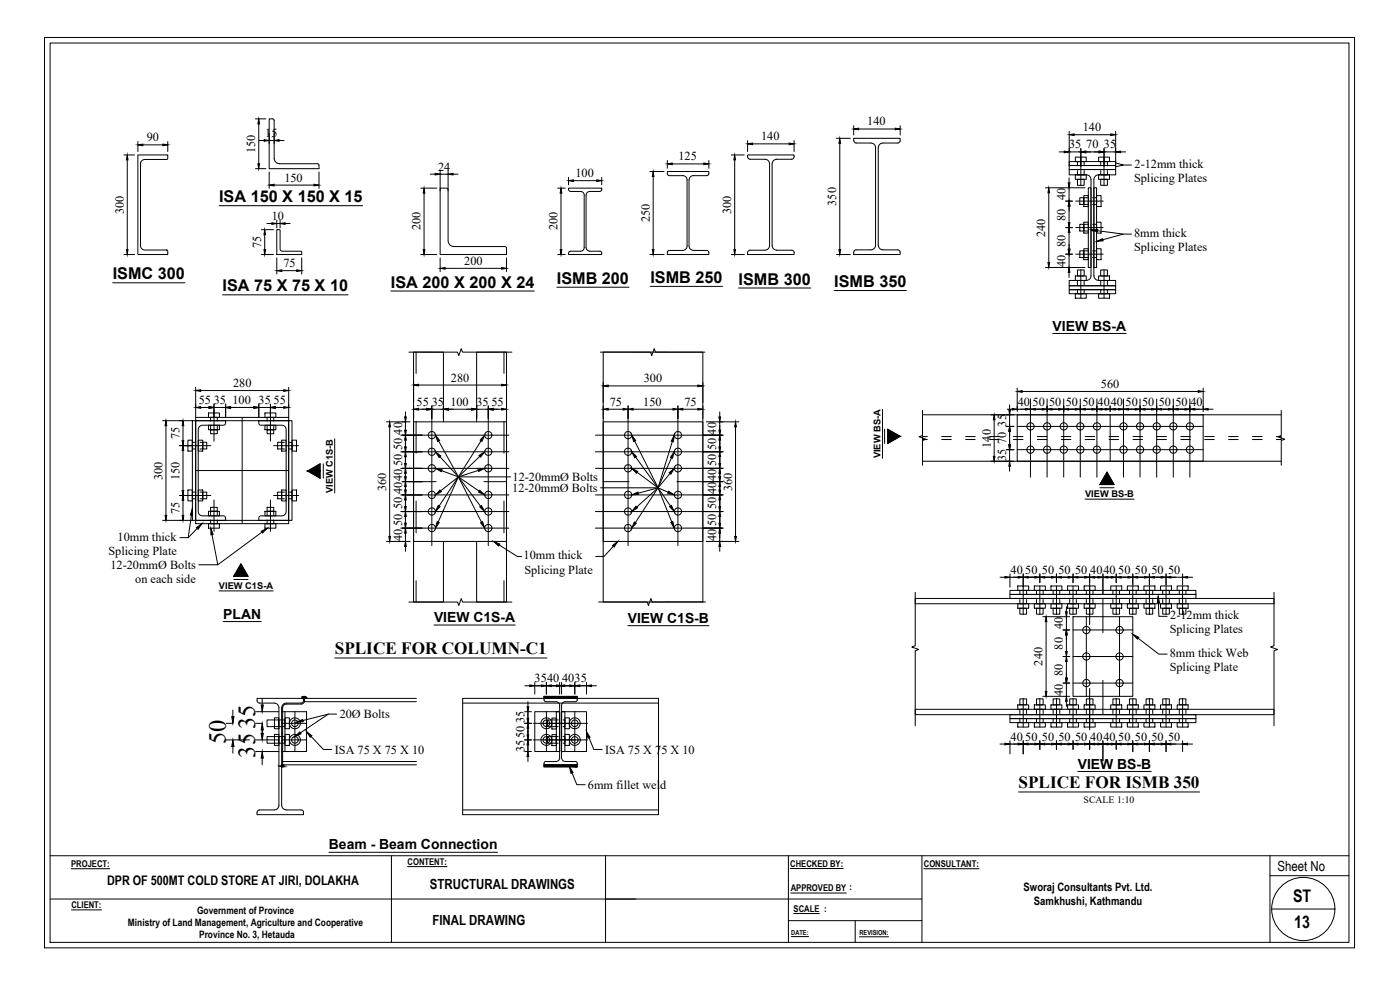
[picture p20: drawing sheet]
<svg xmlns="http://www.w3.org/2000/svg" width="841mm" height="594mm" viewBox="0 0 841 594" stroke-linecap="round" stroke-linejoin="round" font-family="sans-serif">
<defs><g id="words">
<g font-size="14.7">
<text x="136" y="447" transform="rotate(-90 136 447)">50</text>
<text x="153" y="455" transform="rotate(-90 153 455)">3535</text>
</g>
<g font-size="10.4">
<text x="777" y="542">ST</text>
<text x="777" y="558">13</text>
</g>
<g font-size="10.3">
<text x="201" y="393">SPLICE FOR COLUMN-C1</text>
<text x="612" y="473">SPLICE FOR ISMB 350</text>
</g>
<g font-size="9.8">
<text x="132" y="121">ISA 150 X 150 X 15</text>
<text x="68" y="168">ISMC 300</text>
<text x="235" y="173">ISA 200 X 200 X 24</text>
<text x="335" y="170">ISMB 200</text>
<text x="391" y="170">ISMB 250</text>
<text x="444" y="171">ISMB 300</text>
<text x="501" y="172">ISMB 350</text>
<text x="134" y="175">ISA 75 X 75 X 10</text>
</g>
<g font-size="8.4">
<text x="632" y="199">VIEW BS-A</text>
<text x="134" y="372">PLAN</text>
<text x="261" y="374">VIEW C1S-A</text>
<text x="377" y="374">VIEW C1S-B</text>
<text x="647" y="462">VIEW BS-B</text>
<text x="198" y="510">Beam - Beam Connection</text>
<text x="767" y="523">Sheet No</text>
<text x="258" y="534">STRUCTURAL DRAWINGS</text>
<text x="260" y="556">FINAL DRAWING</text>
</g>
<text font-size="7.9" x="64" y="531">DPR OF 500MT COLD STORE AT JIRI, DOLAKHA</text>
<g font-size="7.4">
<text x="521" y="75">140</text>
<text x="159" y="82">15</text>
<text x="650" y="79">140</text>
<text x="88" y="85">90</text>
<text x="457" y="84">140</text>
<text x="642" y="89">35</text>
<text x="653" y="89">70</text>
<text x="663" y="89">35</text>
<text x="153" y="92" transform="rotate(-90 153 92)">150</text>
<text x="408" y="96">125</text>
<text x="682" y="101">2-12mm thick</text>
<text x="263" y="103">24</text>
<text x="346" y="106">100</text>
<text x="171" y="109">150</text>
<text x="681" y="109">Splicing Plates</text>
<text x="502" y="124" transform="rotate(-90 502 124)">350</text>
<text x="640" y="120" transform="rotate(-90 640 120)">40</text>
<text x="74" y="129" transform="rotate(-90 74 129)">300</text>
<text x="439" y="129" transform="rotate(-90 439 129)">300</text>
<text x="163" y="132">10</text>
<text x="390" y="133" transform="rotate(-90 390 133)">250</text>
<text x="640" y="133" transform="rotate(-90 640 133)">80</text>
<text x="253" y="138" transform="rotate(-90 253 138)">200</text>
<text x="335" y="138" transform="rotate(-90 335 138)">200</text>
<text x="628" y="142" transform="rotate(-90 628 142)">240</text>
<text x="681" y="142">8mm thick</text>
<text x="157" y="149" transform="rotate(-90 157 149)">75</text>
<text x="640" y="148" transform="rotate(-90 640 148)">80</text>
<text x="681" y="151">Splicing Plates</text>
<text x="170" y="161">75</text>
<text x="279" y="159">200</text>
<text x="640" y="160" transform="rotate(-90 640 160)">40</text>
<text x="140" y="233">280</text>
<text x="271" y="229">280</text>
<text x="387" y="230">300</text>
<text x="661" y="233">560</text>
<text x="119" y="243">55</text>
<text x="128" y="243">35</text>
<text x="140" y="243">100</text>
<text x="155" y="243">35</text>
<text x="164" y="243">55</text>
<text x="250" y="244">55</text>
<text x="259" y="244">35</text>
<text x="271" y="244">100</text>
<text x="286" y="244">35</text>
<text x="295" y="244">55</text>
<text x="366" y="244">75</text>
<text x="386" y="244">150</text>
<text x="411" y="244">75</text>
<text x="611" y="244">40</text>
<text x="620" y="244">50</text>
<text x="630" y="244">50</text>
<text x="640" y="244">50</text>
<text x="650" y="244">50</text>
<text x="659" y="244">4040</text>
<text x="676" y="244">50</text>
<text x="686" y="244">50</text>
<text x="696" y="244">50</text>
<text x="706" y="244">50</text>
<text x="715" y="244">40</text>
<text x="604" y="256" transform="rotate(-90 604 256)">35</text>
<text x="108" y="264" transform="rotate(-90 108 264)">75</text>
<text x="241" y="261" transform="rotate(-90 241 261)">40</text>
<text x="430" y="261" transform="rotate(-90 430 261)">40</text>
<text x="595" y="269" transform="rotate(-90 595 269)">140</text>
<text x="604" y="267" transform="rotate(-90 604 267)">70</text>
<text x="241" y="270" transform="rotate(-90 241 270)">50</text>
<text x="430" y="270" transform="rotate(-90 430 270)">50</text>
<text x="241" y="280" transform="rotate(-90 241 280)">50</text>
<text x="430" y="280" transform="rotate(-90 430 280)">50</text>
<text x="604" y="277" transform="rotate(-90 604 277)">35</text>
<text x="98" y="288" transform="rotate(-90 98 288)">300</text>
<text x="108" y="288" transform="rotate(-90 108 288)">150</text>
<text x="308" y="289">12-20mmØ Bolts</text>
<text x="430" y="289" transform="rotate(-90 430 289)">40</text>
<text x="232" y="295" transform="rotate(-90 232 295)">360</text>
<text x="241" y="297" transform="rotate(-90 241 297)">4040</text>
<text x="308" y="296">12-20mmØ Bolts</text>
<text x="430" y="297" transform="rotate(-90 430 297)">40</text>
<text x="440" y="295" transform="rotate(-90 440 295)">360</text>
<text x="108" y="309" transform="rotate(-90 108 309)">75</text>
<text x="241" y="306" transform="rotate(-90 241 306)">50</text>
<text x="430" y="306" transform="rotate(-90 430 306)">50</text>
<text x="241" y="316" transform="rotate(-90 241 316)">50</text>
<text x="430" y="316" transform="rotate(-90 430 316)">50</text>
<text x="71" y="325">10mm thick</text>
<text x="241" y="325" transform="rotate(-90 241 325)">40</text>
<text x="430" y="325" transform="rotate(-90 430 325)">40</text>
<text x="65" y="333">Splicing Plate</text>
<text x="66" y="342">12-20mmØ Bolts</text>
<text x="315" y="336">10mm thick</text>
<text x="315" y="344">Splicing Plate</text>
<text x="607" y="345">40</text>
<text x="616" y="345">50</text>
<text x="626" y="345">50</text>
<text x="636" y="345">50</text>
<text x="646" y="345">50</text>
<text x="655" y="345">4040</text>
<text x="672" y="345">50</text>
<text x="682" y="345">50</text>
<text x="692" y="345">50</text>
<text x="702" y="345">50</text>
<text x="81" y="350">on each side</text>
<text x="703" y="372">2-12mm thick</text>
<text x="639" y="378" transform="rotate(-90 639 378)">40</text>
<text x="703" y="380">Splicing Plates</text>
<text x="639" y="390" transform="rotate(-90 639 390)">80</text>
<text x="703" y="395">8mm thick Web</text>
<text x="626" y="400" transform="rotate(-90 626 400)">240</text>
<text x="639" y="406" transform="rotate(-90 639 406)">80</text>
<text x="703" y="403">Splicing Plate</text>
<text x="321" y="410">3540</text>
<text x="338" y="410">4035</text>
<text x="639" y="418" transform="rotate(-90 639 418)">40</text>
<text x="204" y="431">20Ø Bolts</text>
<text x="607" y="445">40</text>
<text x="616" y="445">50</text>
<text x="626" y="445">50</text>
<text x="636" y="445">50</text>
<text x="646" y="445">50</text>
<text x="655" y="445">4040</text>
<text x="672" y="445">50</text>
<text x="682" y="445">50</text>
<text x="692" y="445">50</text>
<text x="702" y="445">50</text>
<text x="201" y="453">ISA 75 X 75 X 10</text>
<text x="315" y="452" transform="rotate(-90 315 452)">355035</text>
<text x="364" y="453">ISA 75 X 75 X 10</text>
<text x="353" y="474">6mm fillet weld</text>
</g>
<g font-size="7">
<text x="615" y="535">Sworaj Consultants Pvt. Ltd.</text>
<text x="621" y="544">Samkhushi, Kathmandu</text>
</g>
<g font-size="6.1">
<text x="118" y="549">Government of Province</text>
<text x="77" y="556">Ministry of Land Management, Agriculture and Cooperative</text>
<text x="120" y="564">Province No. 3, Hetauda</text>
</g>
<text font-size="5.9" x="651" y="482">SCALE 1:10</text>
<g font-size="5.6">
<text x="529" y="275" transform="rotate(-90 529 275)">VIEW BS-A</text>
<text x="200" y="296" transform="rotate(-90 200 296)">VIEW C1S-B</text>
<text x="652" y="299">VIEW BS-B</text>
<text x="132" y="354">VIEW C1S-A</text>
<text x="43" y="521">PROJECT:</text>
<text x="245" y="519">CONTENT:</text>
<text x="475" y="521">CHECKED BY:</text>
<text x="555" y="521">CONSULTANT:</text>
<text x="475" y="535">APPROVED BY :</text>
<text x="43" y="545">CLIENT:</text>
<text x="477" y="548">SCALE :</text>
</g>
<g font-size="4.2">
<text x="475" y="562">DATE:</text>
<text x="516" y="562">REVISION:</text>
</g>
</g></defs>
<!-- layer: A-Dimensions -->
<g fill="none" stroke="#000" stroke-width=".6">
<path d="M153 71h7M155 74v24M513 76v5M516 77h22M541 76v5M642 79v21M670 79v21M74 93h7M76 96v54M83 85v6M86 87h12M101 85v6"/>
<path d="M156 84h3M162 80v6M162 84h3M168 84h3M168 98a3 3 0 0 1-3-3v-23l-1-1h-2v30h30v-2l-1-1h-23M401 96v5M404 98h19M426 96v5M439 93h8M441 96v54M449 84v7M452 86h22"/>
<path d="M477 84v7M502 83h9M504 86v64M636 91h3M642 91h7M645 81h22M649 89v11M652 91h8M663 91h7M663 89v11M670 98l5 1-5 1M673 91h3"/>
<path d="M675 99h5M153 101h7M162 103v10M165 111h24M192 103v10M253 113h9M255 116v34M258 105h3M264 113h4l1 1v31l2 2 2 1h30l1 1v4h-40zM264 103v12M264 105h5M269 103v12"/>
<path d="M272 105h3M335 113h5M337 116v34M342 107v4M345 109h14M361 107v4M390 103h9M392 106v44M628 113h12M630 116v42M640 113h12M642 107v3"/>
<path d="M642 113v8M157 138h7M160 134h3M166 132v5M166 134h2M168 132v5M171 134h3M640 121h4M640 137h4M642 124v10M642 140v10M659 139l16 2h5"/>
<path d="M74 153h7M157 153h7M159 141v9M166 155v10M181 155v10M253 153h9M264 155v8M304 155v8M335 153h5M390 153h9M439 153h8M502 153h9"/>
<path d="M640 153h4M642 153v8M675 141l-12 3M169 163h9M267 161h34M628 161h12M640 161h12M642 164v3M118 233v18M121 235h49M173 233v18M248 229v12"/>
<path d="M251 231h50M304 229v12M362 230v12M365 232h54M422 230v12M611 233v14M614 235h106M723 233v14M98 253h18M100 256v54M110 256v9M121 245h5"/>
<path d="M129 243v8M129 245h7M136 243v8M139 245h13M155 243v8M155 245h7M162 243v8M165 245h5M232 253h14M234 256v66M244 247v3M244 253v72"/>
<path d="M248 244v7M251 246h5M259 246h7M259 244v7M266 244v7M269 246h14M286 246h7M286 244v7M293 244v7M296 246h5M304 244v7M362 244v7"/>
<path d="M365 246h9M377 244v7M380 246h24M407 244v7M410 246h9M422 244v7M424 253h20M432 247v3M432 253v72M442 256v66M531 258v8M533 258l8 4-8 4z"/>
<path d="M595 249h14M597 252v22M605 256h4M605 246h3M606 243v3M606 249v7M606 259v8M611 246h112M619 244v3M629 244v3M639 244v3M649 244v3"/>
<path d="M659 244v3M667 244v3M675 244v3M685 244v3M695 244v3M705 244v3M715 244v3M726 246h3M108 268h8M110 271v24M194 279v8M242 271h12"/>
<path d="M242 261h12M264 265l11 21M264 274l11 12M288 274l-13 12M289 265l-14 21M381 265l14 28M382 275l13 18M403 275l-8 18M404 265l-9 28M422 271h12M422 261h12M595 277h14"/>
<path d="M605 270h4M606 270v7M108 298h8M185 283l7-4v8zM242 297h12M242 289h12M242 281h12M265 283l10 3M275 286l-10 9M275 286l-11 18M275 286l-12 28M275 286l13 9"/>
<path d="M275 286l14 18M287 283l-12 3M307 286h-32l14 28M361 293h34l-13 21M383 284l12 9M395 293l6 3M395 293l8 11M395 293l9 21M395 293l-12 3M395 293l-13 12M402 284l-7 9M422 297h12"/>
<path d="M422 289h12M422 281h12M606 280v3M661 293h8M665 284l4 7h-8zM98 313h18M110 301v9M115 309l-2 14h-5M118 317l-5 6M157 320l-26 19M242 317h12M242 307h12"/>
<path d="M422 317h12M422 307h12M127 321l4 18h-12M145 339l4 7h-9zM232 325h14M244 328v3M300 327l11 7h2M368 328l-5 6h-5M424 325h20M432 328v3M140 348h9M601 347h3"/>
<path d="M607 345v8M607 347h103M615 345v8M625 345v5M635 345v5M645 345v5M655 345v5M663 345v12M671 345v5M680 345v6M690 345v6M700 345v6"/>
<path d="M710 345v6M713 347h3M626 370h12M628 373v42M639 370h4M639 378h4M641 364v3M641 370v8M696 362v8h5M639 394h4M641 381v10M641 397v10"/>
<path d="M684 383l12 10h5M158 420v3M315 412h3M321 410v7M321 412h15M328 410v7M336 410v7M337 412h15M337 410v7M345 410v7M352 410v7M355 412h3"/>
<path d="M626 418h12M639 418h4M639 410h4M641 410v8M136 434h4M140 426v4M154 434h4M154 428h13M158 436v6M197 429l-17 11M202 429h-5l-15 4M315 434h4"/>
<path d="M315 428h4M317 421v4M317 428v23M641 421v3M136 444h14M140 448v4M154 451h13M154 444h13M158 455v4M187 442l7 8h5M315 451h4M315 444h4"/>
<path d="M317 454v3M354 443l3 7h5M601 447h3M607 445v8M607 447h103M615 445v8M625 445v5M635 445v5M645 445v5M655 445v5M663 445v12M671 445v5"/>
<path d="M680 445v7M690 445v7M700 445v7M710 445v7M713 447h3M344 464l3 7h5"/>
</g>
<g fill="#000" stroke="#000" stroke-width=".6">
<path d="M155 71l1 3h-1zM513 77h3v1zM538 77h3l-3 1zM76 93l1 3h-1zM83 87h3v1zM98 87h3l-3 1zM155 98h1l-1 3zM159 84h3l-3 1zM165 84h3v1zM401 98h3v1zM423 98h3l-3 1zM441 93l1 3h-1z"/>
<path d="M449 86h3v1zM474 86h3l-3 1zM504 83l1 3h-1zM639 91h3l-3 1zM642 81l3-1v1zM649 91h3v1zM660 91h3l-3 1zM667 80l3 1h-3zM670 91h3v1zM162 111h3v1zM189 111h3l-3 1zM255 113v3h-1z"/>
<path d="M261 104l3 1h-3zM269 105l3-1v1zM337 113l1 3h-2zM342 109l3-1v1zM359 108l2 1h-2zM392 103l1 3h-1zM630 113l1 3h-1zM642 110h1l-1 3zM163 134h3l-3 1zM168 134h3v1zM642 121l1 3h-1zM642 134h1l-1 3z"/>
<path d="M642 137l1 3h-1zM655 138h4v1zM76 150h1l-1 3zM159 150h1l-1 3zM159 138l1 3h-1zM254 150h1v3zM336 150h2l-1 3zM392 150h1l-1 3zM441 150h1l-1 3zM504 150h1l-1 3zM630 158h1l-1 3zM642 150h1l-1 3z"/>
<path d="M659 145l3-2 1 2zM166 163l3-1v1zM178 162l3 1h-3zM264 161h3v1zM301 161h3l-3 1zM642 161l1 3h-1zM118 235l3-1v1zM170 234l3 1h-3zM248 231h3v1zM301 231h3l-3 1zM362 232l3-1v1zM419 231l3 1h-3z"/>
<path d="M611 235h3v1zM720 235h3l-3 1zM100 253v3h-1zM110 253v3h-1zM118 245l3-1v1zM126 244l3 1h-3zM136 245l3-1v1zM152 244l3 1h-3zM162 245l3-1v1zM170 244l3 1h-3zM234 253l1 3h-1zM243 258h1v3z"/>
<path d="M243 250h1v3zM248 246l3-1v1zM256 245l3 1h-3zM266 246l3-1v1zM283 245l3 1h-3zM293 246l3-1v1zM301 245l3 1h-3zM362 246l3-1v1zM374 245l3 1h-3zM377 246l3-1v1zM404 245l3 1h-3zM407 246l3-1v1z"/>
<path d="M419 245l3 1h-3zM432 258h1l-1 3zM432 250h1l-1 3zM442 253v3h-1zM597 249l1 3h-1zM606 256l1 3h-1zM606 246h1l-1 3zM608 245l3 1h-3zM616 245l3 1h-3zM619 246l3-1v1zM626 245l3 1h-3zM629 246l3-1v1z"/>
<path d="M636 245l3 1h-3zM639 246l3-1v1zM646 245l3 1h-3zM649 246l3-1v1zM656 245l3 1h-3zM659 246l3-1v1zM664 245l3 1h-3zM667 246l3-1v1zM672 245l3 1h-3zM675 246l3-1v1zM682 245l3 1h-3zM685 246l3-1v1z"/>
<path d="M692 245l3 1h-3zM695 246l3-1v1zM702 245l3 1h-3zM705 246l3-1v1zM712 245l3 1h-3zM715 246l3-1v1zM723 246l3-1v1zM109 265h1v3zM110 268v3h-1zM243 278h1v3zM243 268h1v3zM244 271v3h-1z"/>
<path d="M244 261v3h-1zM262 261l2 4h-1zM262 271l3 3-1 1zM288 274l3-3-2 4zM291 261l-1 4-2-1zM380 261l2 4h-1zM380 271l2 3-1 1zM405 271l-1 4h-1zM405 261v4h-2zM432 278h1l-1 3zM432 268h1l-1 3zM432 271l1 3h-1z"/>
<path d="M432 261l1 3h-1zM597 274h1l-1 3zM606 267h1l-1 3zM109 295h1v3zM243 294h1v3zM243 286h1v3zM244 289v3h-1zM244 281v3h-1zM262 281l4 1-1 1zM264 294l1 1-3 2zM287 282l4-1-3 2zM288 294l3 3-4-1z"/>
<path d="M380 281l3 2-1 1zM380 297l3-1 1 1zM402 295l3 2-4-1zM402 284l3-3-2 4zM432 294h1l-1 3zM432 286h1l-1 3zM432 289l1 3h-1zM432 281l1 3h-1zM606 277l1 3h-1zM99 310h1v3zM110 298v3h-1zM109 310h1v3z"/>
<path d="M116 306v4l-2-1zM118 317l3-2-2 3zM157 319l4-2-3 3zM243 314h1v3zM243 304h1v3zM244 307v3h-1zM244 297v3h-1zM263 313l1 1-2 3zM263 304h1l-2 3zM288 304h1l2 3zM289 314l1-1 1 4zM381 314h1l-2 3z"/>
<path d="M382 304l1 1-3 2zM402 304h1l2 3zM403 314l1-1 1 4zM432 314h1l-1 3zM432 304h1l-1 3zM432 307l1 3h-1zM432 297l1 3h-1zM127 317l1 4h-1zM234 322h1l-1 3zM244 325v3h-1zM244 317v3h-1zM296 325l4 2-1 1z"/>
<path d="M368 328l3-3-2 4zM432 325l1 3h-1zM432 317l1 3h-1zM441 322h1v3zM604 346l3 1h-3zM612 346l3 1h-3zM615 347l3-1v1zM622 346l3 1h-3zM625 347l3-1v1zM632 346l3 1h-3zM635 347l3-1v1zM642 346l3 1h-3z"/>
<path d="M645 347l3-1v1zM652 346l3 1h-3zM655 347l3-1v1zM660 346l3 1h-3zM663 347l3-1v1zM668 346l3 1h-3zM671 347l3-1v1zM678 346l2 1h-2zM680 347l3-1v1zM687 346l3 1h-3zM690 347l3-1v1zM697 346l3 1h-3z"/>
<path d="M700 347l3-1v1zM710 347l3-1v1zM628 370l1 3h-1zM640 367h1v3zM696 358l1 4h-2zM641 394v3h-1zM640 391h1v3zM641 378v3h-1zM680 381l4 2-1 1zM318 411l3 1h-3zM325 411l3 1h-3zM328 412l3-1v1z"/>
<path d="M334 411l3 1h-3zM336 412l3-1v1zM342 411l3 1h-3zM345 412l3-1v1zM352 412l3-1v1zM628 415h1l-1 3zM640 407h1v3zM139 430h2l-1 4zM158 434v4h-1zM157 423h1v5zM178 434l4-2v1zM317 431h1l-1 3z"/>
<path d="M317 434l1 3h-1zM317 425h1l-1 3zM641 418v3h-1zM140 444l1 4h-2zM158 451v4h-1zM157 440h1v4zM177 442l3-2 1 1zM184 439l3 3-1 1zM317 451l1 3h-1zM317 441h1l-1 3zM317 444l1 3h-1zM352 439l2 4h-1z"/>
<path d="M604 446l3 1h-3zM612 446l3 1h-3zM615 447l3-1v1zM622 446l3 1h-3zM625 447l3-1v1zM632 446l3 1h-3zM635 447l3-1v1zM642 446l3 1h-3zM645 447l3-1v1zM652 446l3 1h-3zM655 447l3-1v1zM660 446l3 1h-3z"/>
<path d="M663 447l3-1v1zM668 446l3 1h-3zM671 447l3-1v1zM678 446l2 1h-2zM680 447l3-1v1zM687 446l3 1h-3zM690 447l3-1v1zM697 446l3 1h-3zM700 447l3-1v1zM710 447l3-1v1zM342 461l2 3-1 1z"/>
</g>
<!-- layer: TEXT -->
<g fill="none" stroke="#000" stroke-width=".6">
<path d="M132 124h86M68 170h43M134 177h75M235 175h86M335 173h43M391 172h43M444 173h43M501 175h44M632 200h45M530 246v29M201 264v32M652 300h29"/>
<path d="M132 355h32M134 373h23M261 375h48M377 376h49M201 395h128M612 476h109M647 463h45M198 512h101M43 522h23M245 521h24M475 522h32M475 536h33"/>
<path d="M555 522h33M43 547h18M477 549h15M475 563h11M516 563h18"/>
</g>
<!-- layer: RTEXT -->
<g fill="none" stroke="#000" stroke-width=".6">
<path d="M83 93h18l-1 3h-14l-1 1-1 1v50l2 2h1h13l1 3h-18zM450 96h10l2 2v50M451 96l-2-1v-2h28v2l-1 1h-10l-2 2v50M514 86h10l1 1 1 2M514 86l-1-1v-2h28v2l-2 1M526 89v58M528 89v58M539 86h-9l-2 1v2M342 114v-1h19v1M342 114l1 1h6l2 2v32M352 117v32M361 114l-1 1h-6l-2 1v1"/>
<path d="M410 106l-8-1h-1v-2h25v2h-1l-8 1M410 105l2 1 1 2M413 108v40l-2 2h-9l-1 2M414 108v40l2 2h9l1 2M417 105l-2 1-1 2M166 138h2v12l1 1h12v2h-15zM349 151h-7v2h19v-2h-7M351 149l-1 1-1 1M352 149l1 1 1 1M401 152v1h25v-1M449 152v1h28v-1M450 150h10"/>
<path d="M451 150l-2 2M462 147v2l-2 1M464 147v2l3 1M467 150h9l1 2M526 147l-1 2-1 1h-10l-1 1v2h28v-2l-1-1h-10l-2-1v-2M328 421l7 1 1 1v1M328 421h-1v-1h20v1h-1M336 424v32l-1 1h-7M337 424v32l2 1h7M346 421l-7 1-1 1-1 1M328 457l-1 1v1h20v-1l-1-1"/>
</g>
<!-- layer: Channels -->
<g fill="none" stroke="#000" stroke-width=".6">
<path d="M250 212v12M303 211v13M362 211l60 1v150h-60zM118 253h18l-1 2-14 1-2 1v1v50l2 2h14v1l1 2h-18zM155 253h18v60h-18l1-2v-1h14l2-1v-2v-50l-2-1-14-1zM250 253v19M266 253v-41l-18-1v151h18v-37M286 253v-41l18-1v151h-18v-37M303 253v19M248 289h14M291 289h13M362 289h16"/>
<path d="M407 289h15M250 301v19M303 301v19M250 349v13M303 349v13"/>
</g>
<!-- layer: cl -->
<g fill="none" stroke="#000" stroke-width=".6">
<path d="M649 94v18M663 94v18M646 137h17M646 121h17M646 153h17M649 162v17M663 162v17M619 240v47M629 240v47M639 240v47M649 240v47M659 240v47"/>
<path d="M675 240v47M685 240v47M695 240v47M705 240v47M715 240v47M129 246v19M145 251v63M162 246v19M259 245v83M293 245v83M377 245v83M407 245v83"/>
<path d="M611 256h112M112 268h15M164 268h15M241 271h65M241 261h65M358 271h76M358 261h76M611 270h112M112 298h15M118 283h55M164 298h15M241 281h65"/>
<path d="M241 297h65M358 281h76M358 297h76M129 300v19M162 300v19M241 307h65M241 317h65M358 307h76M358 317h76M615 352v17M625 352v17M635 352v17"/>
<path d="M645 352v17M655 350v25M671 352v17M680 352v17M690 352v17M700 352v17M710 352v17M645 378h35M653 370v48M673 370v48M645 394h35M615 420v17"/>
<path d="M625 420v17M635 420v17M645 410h35M645 420v17M655 414v24M671 420v17M680 420v17M690 420v17M700 420v17M710 420v17M320 434h33M328 428v23"/>
<path d="M345 428v23M320 444h33"/>
</g>
<!-- layer: STEEL_PLATE -->
<g fill="none" stroke="#000" stroke-width=".6">
<path d="M642 99h28v3h-28zM642 97h28v2h-28zM654 113h1v48h-1zM657 113h2v48h-2zM642 172h28v2h-28zM642 174h28v2h-28zM116 253h2v60h-2zM118 251h55v2h-55zM173 253h2v60h-2zM248 253h56v72h-56zM362 253h60v72h-60zM611 249h112v28h-112z"/>
<path d="M118 313h55v2h-55zM607 357h111v2h-111zM607 355h111v2h-111zM645 370h35v48h-35zM607 429h111v3h-111zM607 432h111v2h-111z"/>
<circle cx="619" cy="256" r="2.2"/>
<circle cx="629" cy="256" r="2.2"/>
<circle cx="639" cy="256" r="2.2"/>
<circle cx="649" cy="256" r="2.2"/>
<circle cx="659" cy="256" r="2.2"/>
<circle cx="675" cy="256" r="2.2"/>
<circle cx="685" cy="256" r="2.2"/>
<circle cx="695" cy="256" r="2.2"/>
<circle cx="705" cy="256" r="2.2"/>
<circle cx="715" cy="256" r="2.2"/>
<circle cx="259" cy="261" r="2.2"/>
<circle cx="259" cy="271" r="2.2"/>
<circle cx="293" cy="261" r="2.2"/>
<circle cx="293" cy="271" r="2.2"/>
<circle cx="377" cy="271" r="2.2"/>
<circle cx="377" cy="261" r="2.2"/>
<circle cx="407" cy="271" r="2.2"/>
<circle cx="407" cy="261" r="2.2"/>
<circle cx="619" cy="270" r="2.2"/>
<circle cx="629" cy="270" r="2.2"/>
<circle cx="639" cy="270" r="2.2"/>
<circle cx="649" cy="270" r="2.2"/>
<circle cx="659" cy="270" r="2.2"/>
<circle cx="675" cy="270" r="2.2"/>
<circle cx="685" cy="270" r="2.2"/>
<circle cx="695" cy="270" r="2.2"/>
<circle cx="705" cy="270" r="2.2"/>
<circle cx="715" cy="270" r="2.2"/>
<circle cx="259" cy="281" r="2.2"/>
<circle cx="259" cy="297" r="2.2"/>
<circle cx="293" cy="297" r="2.2"/>
<circle cx="293" cy="281" r="2.2"/>
<circle cx="377" cy="297" r="2.2"/>
<circle cx="377" cy="281" r="2.2"/>
<circle cx="407" cy="281" r="2.2"/>
<circle cx="407" cy="297" r="2.2"/>
<circle cx="259" cy="307" r="2.2"/>
<circle cx="259" cy="317" r="2.2"/>
<circle cx="293" cy="307" r="2.2"/>
<circle cx="293" cy="317" r="2.2"/>
<circle cx="377" cy="307" r="2.2"/>
<circle cx="377" cy="317" r="2.2"/>
<circle cx="407" cy="317" r="2.2"/>
<circle cx="407" cy="307" r="2.2"/>
<circle cx="653" cy="378" r="2.2"/>
<circle cx="673" cy="378" r="2.2"/>
<circle cx="653" cy="394" r="2.2"/>
<circle cx="673" cy="394" r="2.2"/>
<circle cx="653" cy="410" r="2.2"/>
<circle cx="673" cy="410" r="2.2"/>
</g>
<!-- layer: BOLTS -->
<g fill="none" stroke="#000" stroke-width=".6">
<path d="M646 94h7v3h-7zM647 100v-3h4v3M660 94h7v3h-7zM661 100v-3h4v3M646 105h7v3h-7zM647 102v3h4v-3M647 108h4v3h-4zM649 119h2v4h-2zM651 118h3v6h-3zM653 119h-2v4h2M656 119h3v4h-3M659 118h2v6h-2z"/>
<path d="M660 105h7v3h-7zM661 102v3h4v-3M661 108h4v3h-4zM649 135h2v4h-2zM651 133h3v7h-3zM653 135h-2v4h2M656 135h3v4h-3M659 133h2v7h-2zM649 151h2v4h-2zM651 149h3v7h-3zM653 151h-2v4h2M656 151h3v4h-3"/>
<path d="M659 149h2v7h-2zM646 166h7v2h-7zM646 176h7v3h-7zM647 171v-3h4v3M647 174v2h4v-2M647 162h4v4h-4zM660 166h7v2h-7zM660 176h7v3h-7zM661 171v-3h4v3M661 174v2h4v-2M661 162h4v4h-4zM125 248h7v3h-7z"/>
<path d="M125 255h7v3h-7zM127 253v-2h4v2M127 256v2h4v-2M127 258h4v3h-4zM159 248h7v3h-7zM159 255h7v3h-7zM160 253v-2h4v2M160 256v2h4v-2M160 258h4v3h-4zM113 264h3v7h-3zM117 266h-1v4h1M119 264h3v7h-3z"/>
<path d="M120 266h2v4h-2M122 266h2v4h-2zM167 266h2v4h-2zM169 264h3v7h-3zM171 266h-2v4h2M174 266h1v4h-1M175 264h3v7h-3zM113 294h3v7h-3zM117 296h-1v4h1M119 294h3v7h-3zM120 296h2v4M120 300h2"/>
<path d="M122 296h2v4h-2zM167 296h2v4h-2zM169 294h3v7h-3zM171 296h-2v4h2M174 296h1v4h-1M175 294h3v7h-3zM125 315h7v2h-7zM125 307h7v3h-7zM127 312v3h4v-3M127 309v-2h4v2M127 305h4v2h-4zM159 315h7v2h-7z"/>
<path d="M159 307h7v3h-7zM160 312v3h4v-3M160 309v-2h4v2M160 305h4v2h-4zM611 352h7v3h-7zM613 357v-2h4v2M621 352h7v3h-7zM623 357v-2h4v2M631 352h7v3h-7zM633 357v-2h4v2M641 352h7v3h-7zM643 357v-2h4v2"/>
<path d="M651 352h7v3h-7zM653 357v-2h4v2M667 352h7v3h-7zM669 357v-2h4v2M677 352h7v3h-7zM679 357v-2h4v2M687 352h7v3h-7zM688 357v-2h4v2M697 352h7v3h-7zM698 357v-2h4v2M707 352h7v3h-7zM708 357v-2h4v2"/>
<path d="M611 363h7v2h-7zM613 360v3h4v-3M613 365h4v4h-4zM621 363h7v2h-7zM623 360v3h4v-3M623 365h4v4h-4zM631 363h7v2h-7zM633 360v3h4v-3M633 365h4v4h-4zM641 363h7v2h-7zM643 360v3h4v-3M643 365h4v4h-4z"/>
<path d="M651 363h7v2h-7zM653 360v3h4v-3M653 365h4v4h-4zM667 363h7v2h-7zM669 360v3h4v-3M669 365h4v4h-4zM677 363h7v2h-7zM679 360v3h4v-3M679 365h4v4h-4zM687 363h7v2h-7zM688 360v3h4v-3M688 365h4v4h-4z"/>
<path d="M697 363h7v2h-7zM698 360v3h4v-3M698 365h4v4h-4zM707 363h7v2h-7zM708 360v3h4v-3M708 365h4v4h-4zM613 420h4v3h-4zM623 420h4v3h-4zM633 420h4v3h-4zM643 420h4v3h-4zM653 420h4v3h-4zM669 420h4v3h-4z"/>
<path d="M679 420h4v3h-4zM688 420h4v3h-4zM698 420h4v3h-4zM708 420h4v3h-4zM160 432h7v4h-7zM165 431h3v7h-3zM167 432h4v4h-4zM171 431h3v7h-3zM329 432h5v4h-5zM332 431h2v7h-2zM335 432h-1v4h1M338 432h1v4h-1"/>
<path d="M339 431h3v7h-3zM611 423h7v3h-7zM611 434h7v3h-7zM613 429v-3h4v3M613 431v3h4v-3M621 423h7v3h-7zM621 434h7v3h-7zM623 429v-3h4v3M623 431v3h4v-3M631 423h7v3h-7zM631 434h7v3h-7zM633 429v-3h4v3"/>
<path d="M633 431v3h4v-3M641 423h7v3h-7zM641 434h7v3h-7zM643 429v-3h4v3M643 431v3h4v-3M651 423h7v3h-7zM651 434h7v3h-7zM653 429v-3h4v3M653 431v3h4v-3M667 423h7v3h-7zM667 434h7v3h-7zM669 429v-3h4v3"/>
<path d="M669 431v3h4v-3M677 423h7v3h-7zM677 434h7v3h-7zM679 429v-3h4v3M679 431v3h4v-3M687 423h7v3h-7zM687 434h7v3h-7zM688 429v-3h4v3M688 431v3h4v-3M697 423h7v3h-7zM697 434h7v3h-7zM698 429v-3h4v3"/>
<path d="M698 431v3h4v-3M707 423h7v3h-7zM707 434h7v3h-7zM708 429v-3h4v3M708 431v3h4v-3M160 442h7v4h-7zM165 441h3v7h-3zM167 442h4v4h-4zM171 441h3v7h-3zM329 442h5v4h-5zM332 441h2v7h-2zM335 442h-1v4h1"/>
<path d="M338 442h1v4h-1M339 441h3v7h-3z"/>
</g>
<!-- layer: ISA 130x130x10 -->
<g fill="none" stroke="#000" stroke-width=".6">
<path d="M246 212h29l1 2 1-5 1 3h29M361 212h30l1 2 1-5 1 3h29M554 247v15h-2l4 2-2 1v14M770 247v15h-2l4 2-2 1v14M550 356v32l-2 1 4 1-2 1v45M765 356v32l-2 1 4 1-2 1v45M246 362h29l1 2 1-4 1 2h29M360 362h29l1 2 1-4 1 2h32M169 428h15v23h-15M169 434h15M171 428v23M177 428v23"/>
<path d="M321 428h15v23h-15zM334 428h2v23h-2zM337 428h15v23h-15zM337 428h2v23h-2zM169 444h15"/>
<circle cx="177" cy="434" r="3"/>
<circle cx="177" cy="434" r="2"/>
<circle cx="328" cy="434" r="2"/>
<circle cx="328" cy="434" r="3"/>
<circle cx="345" cy="434" r="3"/>
<circle cx="345" cy="434" r="2"/>
<circle cx="177" cy="444" r="2"/>
<circle cx="177" cy="444" r="3"/>
<circle cx="328" cy="444" r="2"/>
<circle cx="328" cy="444" r="3"/>
<circle cx="345" cy="444" r="3"/>
<circle cx="345" cy="444" r="2"/>
</g>
<!-- layer: welding -->
<g fill="#000" stroke="#000" stroke-width=".6">
<path d="M665 284l4 7h-8zM145 339l4 7h-9zM182 418h1zM169 460h1z"/>
<path d="M533 258l8 4h-8zM533 262v4l8-4z"/>
<path d="M185 283l7-4v4zM185 283l7 4v-4z"/>
<path d="M182 418h1zM182 418h1z"/>
<path d="M182 418l1 1zM182 419h1z"/>
<path d="M182 419h2zM182 419h2z"/>
<path d="M182 419h2zM182 419h2z"/>
<path d="M182 419h2zM182 419h2z"/>
<path d="M182 419h2zM182 419h2z"/>
<path d="M181 419l3 1zM181 419l3 1z"/>
<path d="M327 418l20 2v-2zM327 418l20 2h-20z"/>
<path d="M169 460h1zM169 460h1z"/>
<path d="M169 460h1zM169 460h1z"/>
<path d="M169 459h1zM169 459l1 1z"/>
<path d="M327 459l20 2v-2zM327 459l20 2h-20z"/>
<path d="M169 460h1zM169 460h1z"/>
<path d="M169 460h1zM169 460h1z"/>
<path d="M169 460h1zM169 460h1z"/>
</g>
<!-- layer: Steel ISMB -->
<path d="M642 102h28v3h-11l-1 1-1 2v58l1 2h2h10v4h-28v-4h11l2-1v-1v-59l-2-2h-11z" fill="none" stroke="#000" stroke-width=".6"/>
<!-- layer: ISMB 400 -->
<g fill="none" stroke="#000" stroke-width=".6">
<path d="M554 249h216M667 249v28M554 277h216M557 262h-3v2h3M566 264h5M566 262h5M580 264h6M580 262h6M594 264h6M594 262h6M609 264h6M609 262h6"/>
<path d="M623 264h6M623 262h6M638 264h5M638 262h5M652 264h6M652 262h6M666 264h6M666 262h6M681 264h5M681 262h5M695 264h6M695 262h6"/>
<path d="M709 264h6M709 262h6M724 264h5M724 262h5M738 264h6M738 262h6M752 264h6M752 262h6M767 262h3v2h-3M550 359h215v4h-215zM663 359v21M663 409v20"/>
<path d="M550 426h215v3h-215zM154 488v1h28v-1M165 487h-9l-2 1M165 486h2l1-2-1-60-2-2h-10v-1l-1-1h28v1l-1 1h-10l-1 1-1 2v59l1 2h2M172 487h9l1 1"/>
</g>
<!-- layer: ISMB 250 -->
<path d="M183 420v1v-1M183 420h67M183 421h67M183 421l-2 2h-10l-1 2v34h80M170 457h80" fill="none" stroke="#000" stroke-width=".6"/>
<!-- layer: bars -->
<path d="M181 420a1.4 1.4 0 0 1 2-2 1.2 1.2 0 0 1 1 2M182 420h1M278 420h118v69h-118zM327 420v-2h20v2M278 422h118M170 459l-1 2M327 459v2h20v-2M278 487h118" fill="none" stroke="#000" stroke-width=".6"/>
<!-- layer: ISMB 200 -->
<g fill="none" stroke="#000" stroke-width=".6">
<path d="M30 26h780v540h-780zM30 514h780M235 514v52M364 514v52M474 514v52M554 514v52M763 514v52M763 526h47M30 540h524M474 553h80M514 553v13M764 546h38"/>
<circle cx="783" cy="546" r="19"/>
</g>
<!-- layer: WALL -->
<path d="M27 23h787v546h-787z" fill="none" stroke="#000" stroke-width=".6"/>
<use href="#words"/>
</svg>
